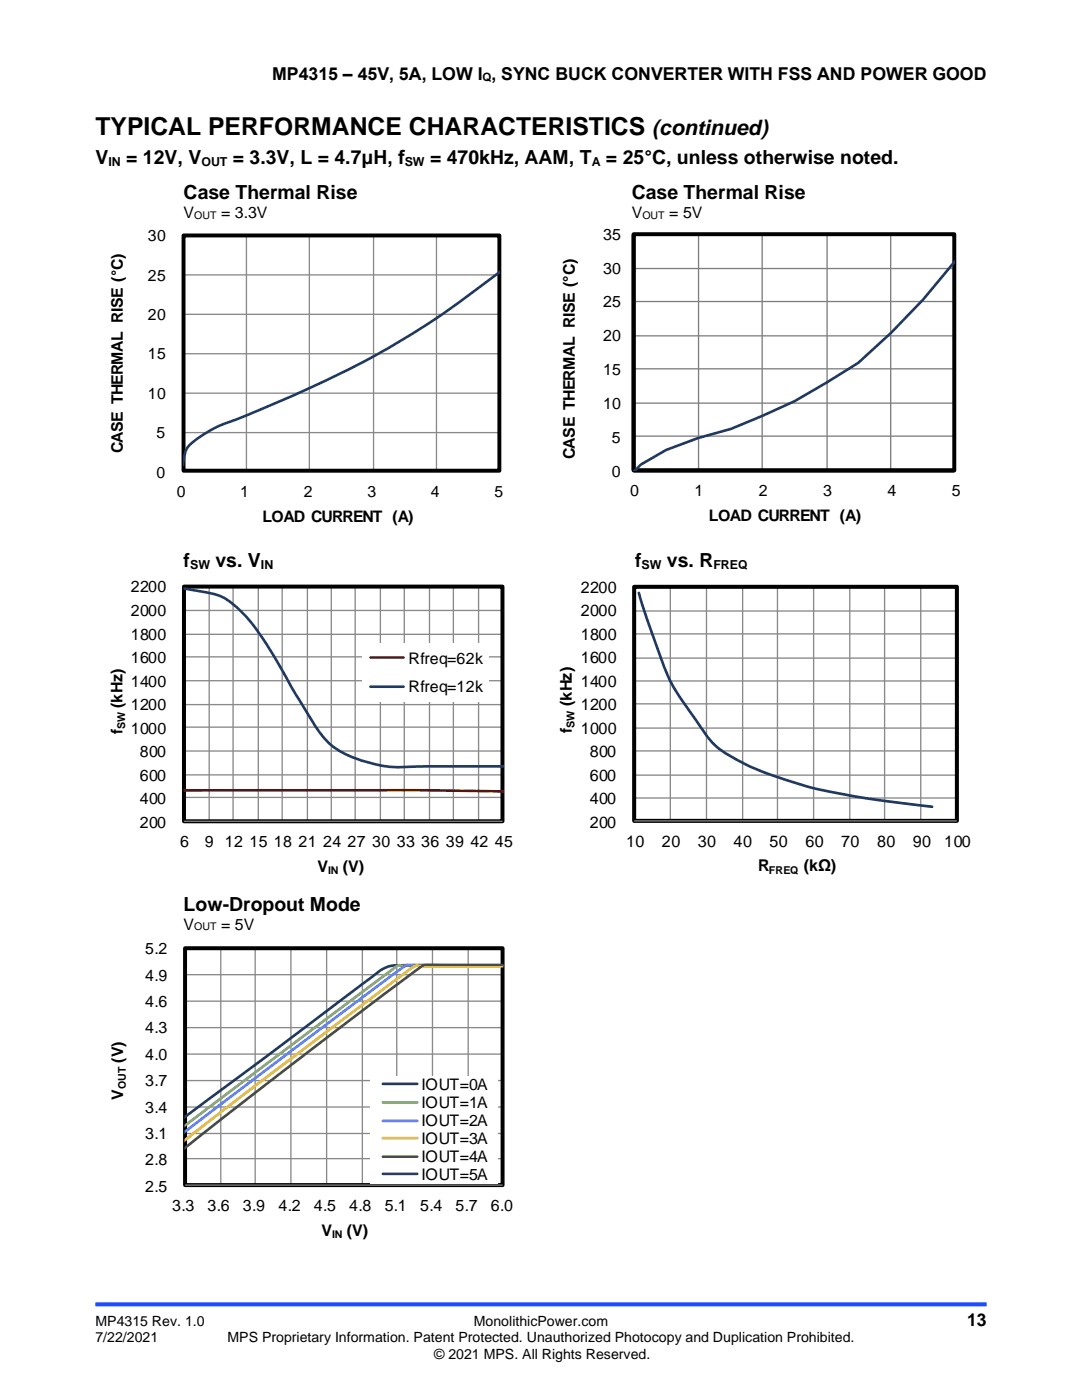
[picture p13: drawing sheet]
<svg xmlns="http://www.w3.org/2000/svg" width="216mm" height="279mm" viewBox="0 0 216 279" stroke-linecap="round" stroke-linejoin="round" font-family="sans-serif">
<defs><g id="words">
<text font-size="4.9" x="19" y="27">TYPICAL PERFORMANCE CHARACTERISTICS</text>
<text font-size="4.2" x="130.1" y="27">(continued)</text>
<g font-size="3.9">
<text x="19" y="32.7">V</text>
<text x="25.2" y="32.7">= 12V, V</text>
<text x="46.5" y="32.7">= 3.3V, L = 4.7μH, f</text>
<text x="85.8" y="32.7">= 470kHz, AAM, T</text>
<text x="120.9" y="32.7">= 25°C, unless otherwise noted.</text>
<text x="36.6" y="39.8">Case Thermal Rise</text>
<text x="126.1" y="39.8">Case Thermal Rise</text>
<text x="36.6" y="113.2">f</text>
<text x="43" y="113.2">vs. V</text>
<text x="126.7" y="113.2">f</text>
<text x="133.1" y="113.2">vs. R</text>
<text x="36.6" y="181.7">Low-Dropout Mode</text>
</g>
<g font-size="3.5">
<text x="54.3" y="16">MP4315 – 45V, 5A, LOW I , SYNC BUCK CONVERTER WITH FSS AND POWER GOOD</text>
<text x="193" y="264.5">13</text>
</g>
<g font-size="3.2">
<text x="36.6" y="43.5">V</text>
<text x="44.1" y="43.5">= 3.3V</text>
<text x="120.3" y="47.8">35</text>
<text x="126.1" y="43.5">V</text>
<text x="133.5" y="43.5">= 5V</text>
<text x="29.5" y="48.2">30</text>
<text x="29.5" y="56">25</text>
<text x="120.3" y="54.6">30</text>
<text x="29.5" y="63.9">20</text>
<text x="120.3" y="61.4">25</text>
<text x="29.5" y="71.7">15</text>
<text x="120.3" y="68.1">20</text>
<text x="120.3" y="74.9">15</text>
<text x="29.5" y="79.6">10</text>
<text x="120.3" y="81.6">10</text>
<text x="31.2" y="87.5">5</text>
<text x="122.1" y="88.4">5</text>
<text x="24.5" y="90.5" transform="rotate(-90 24.5 90.5)">CASE THERMAL RISE (°C)</text>
<text x="31.2" y="95.3">0</text>
<text x="114.7" y="91.6" transform="rotate(-90 114.7 91.6)">CASE THERMAL RISE ( C)</text>
<text x="122.1" y="95.1">0</text>
<text x="35.3" y="99.1">0</text>
<text x="47.9" y="99.1">1</text>
<text x="60.6" y="99.1">2</text>
<text x="73.3" y="99.1">3</text>
<text x="86" y="99.1">4</text>
<text x="98.7" y="99.1">5</text>
<text x="125.7" y="98.9">0</text>
<text x="138.6" y="98.9">1</text>
<text x="151.4" y="98.9">2</text>
<text x="164.2" y="98.9">3</text>
<text x="177.1" y="98.9">4</text>
<text x="189.9" y="98.9">5</text>
<text x="52.3" y="104.1">LOAD CURRENT (A)</text>
<text x="141.4" y="103.9">LOAD CURRENT (A)</text>
<text x="26.1" y="118.2">2200</text>
<text x="115.9" y="118.3">2200</text>
<text x="26.1" y="122.9">2000</text>
<text x="115.9" y="123">2000</text>
<text x="26.1" y="127.6">1800</text>
<text x="115.9" y="127.7">1800</text>
<text x="26.1" y="137">1400</text>
<text x="26.1" y="132.3">1600</text>
<text x="81.5" y="132.4">Rfreq=62k</text>
<text x="115.9" y="137">1400</text>
<text x="115.9" y="132.4">1600</text>
<text x="24.4" y="141.3" transform="rotate(-90 24.4 141.3)">(kHz)</text>
<text x="26.1" y="141.7">1200</text>
<text x="81.5" y="138.2">Rfreq=12k</text>
<text x="114.1" y="140.9" transform="rotate(-90 114.1 140.9)">(kHz)</text>
<text x="115.9" y="141.7">1200</text>
<text x="24.4" y="146.6" transform="rotate(-90 24.4 146.6)">f</text>
<text x="26.1" y="146.4">1000</text>
<text x="114.1" y="146.3" transform="rotate(-90 114.1 146.3)">f</text>
<text x="115.9" y="146.4">1000</text>
<text x="27.9" y="155.8">600</text>
<text x="27.9" y="151.1">800</text>
<text x="117.7" y="155.8">600</text>
<text x="117.7" y="151.1">800</text>
<text x="27.9" y="160.5">400</text>
<text x="117.7" y="160.5">400</text>
<text x="27.9" y="165.2">200</text>
<text x="117.7" y="165.2">200</text>
<text x="36" y="169">6</text>
<text x="40.9" y="169">9</text>
<text x="44.9" y="169">12</text>
<text x="49.8" y="169">15</text>
<text x="54.7" y="169">18</text>
<text x="59.6" y="169">21</text>
<text x="63.3" y="174">V</text>
<text x="64.5" y="169">24</text>
<text x="68.4" y="174">(V)</text>
<text x="69.4" y="169">27</text>
<text x="74.3" y="169">30</text>
<text x="79.2" y="169">33</text>
<text x="84.1" y="169">36</text>
<text x="89" y="169">39</text>
<text x="93.9" y="169">42</text>
<text x="98.7" y="169">45</text>
<text x="124.9" y="169.1">10</text>
<text x="132.1" y="169.1">20</text>
<text x="139.2" y="169.1">30</text>
<text x="146.4" y="169.1">40</text>
<text x="151.3" y="173.9">R</text>
<text x="153.5" y="169.1">50</text>
<text x="160.4" y="173.9">(kΩ)</text>
<text x="160.7" y="169.1">60</text>
<text x="167.9" y="169.1">70</text>
<text x="175" y="169.1">80</text>
<text x="182.2" y="169.1">90</text>
<text x="188.4" y="169.1">100</text>
<text x="36.6" y="185.5">V</text>
<text x="44.1" y="185.5">= 5V</text>
<text x="29" y="190.4">5.2</text>
<text x="29" y="195.7">4.9</text>
<text x="29" y="201">4.6</text>
<text x="29" y="206.2">4.3</text>
<text x="24.6" y="212.1" transform="rotate(-90 24.6 212.1)">(V)</text>
<text x="29" y="211.5">4.0</text>
<text x="24.6" y="219.5" transform="rotate(-90 24.6 219.5)">V</text>
<text x="29" y="216.8">3.7</text>
<text x="84.1" y="217.6">IOUT=0A</text>
<text x="84.1" y="221.2">IOUT=1A</text>
<text x="29" y="227.3">3.1</text>
<text x="29" y="222">3.4</text>
<text x="84.1" y="224.8">IOUT=2A</text>
<text x="29" y="232.6">2.8</text>
<text x="84.1" y="228.4">IOUT=3A</text>
<text x="84.1" y="232">IOUT=4A</text>
<text x="29" y="237.9">2.5</text>
<text x="84.1" y="235.6">IOUT=5A</text>
<text x="34.3" y="241.7">3.3</text>
<text x="41.4" y="241.7">3.6</text>
<text x="48.5" y="241.7">3.9</text>
<text x="55.5" y="241.7">4.2</text>
<text x="62.6" y="241.7">4.5</text>
<text x="69.7" y="241.7">4.8</text>
<text x="76.8" y="241.7">5.1</text>
<text x="83.8" y="241.7">5.4</text>
<text x="90.9" y="241.7">5.7</text>
<text x="98" y="241.7">6.0</text>
<text x="64.2" y="246.6">V</text>
<text x="69.2" y="246.6">(V)</text>
</g>
<g font-size="2.8">
<text x="19" y="264.5">MP4315 Rev. 1.0</text>
<text x="19" y="267.9">7/22/2021</text>
<text x="45.4" y="267.9">MPS Proprietary Information. Patent Protected. Unauthorized Photocopy and Duplication Prohibited.</text>
<text x="94.6" y="264.5">MonolithicPower.com</text>
<text x="86.6" y="271.2">© 2021 MPS. All Rights Reserved.</text>
</g>
<g font-size="2.5">
<text x="21.6" y="33.1">IN</text>
<text x="40.2" y="33.1">OUT</text>
<text x="80.8" y="33.1">SW</text>
<text x="118.1" y="33.1">A</text>
<text x="37.9" y="113.6">SW</text>
<text x="52.1" y="113.6">IN</text>
<text x="128" y="113.6">SW</text>
<text x="142.4" y="113.6">FREQ</text>
</g>
<text font-size="2.3" x="96.3" y="16.2">Q</text>
<text font-size="2.2" x="153.4" y="174.4">FREQ</text>
<g font-size="2.1">
<text x="38.8" y="43.7">OUT</text>
<text x="128.2" y="43.7">OUT</text>
<text x="24.9" y="145.5" transform="rotate(-90 24.9 145.5)">SW</text>
<text x="114.7" y="145.3" transform="rotate(-90 114.7 145.3)">SW</text>
<text x="65.5" y="174.5">IN</text>
<text x="38.8" y="185.7">OUT</text>
<text x="25.1" y="217.4" transform="rotate(-90 25.1 217.4)">OUT</text>
<text x="66.3" y="247.1">IN</text>
</g>
</g></defs>
<path d="M19 260.3h177.8" fill="none" stroke="#1c4eff" stroke-width=".8" stroke-linecap="butt"/>
<g fill="none" stroke="#898989" stroke-width=".26">
<path d="M36.6 47h63v46.9M36.6 54.9h63M49.2 47v46.9M61.7 47v46.9M74.5 47v46.9M87.1 47v46.9M36.6 62.7h63M36.6 70.6h63M36.6 78.5h63M36.6 86.3h63M36.7 117.1h63.6v46.8M41.7 117.1v46.8"/>
<path d="M46.5 117.1v46.8M51.5 117.1v46.8M56.3 117.1v46.8M61.3 117.1v46.8M66.1 117.1v46.8M70.9 117.1v46.8M75.9 117.1v46.8M80.7 117.1v46.8M85.7 117.1v46.8M90.5 117.1v46.8M95.5 117.1v46.8M36.7 121.8h63.6"/>
<path d="M36.7 126.6h63.6M36.7 131.1h63.6M36.7 135.9h63.6M36.7 140.6h63.6M36.7 145.1h63.6M36.7 149.9h63.6M36.7 154.6h63.6M36.7 159.1h63.6"/>
</g>
<path d="M36.6 47h63v46.9h-63zM126.4 46.7h64v47.2h-64zM126.4 46.7v47.2h64M36.7 117.1h63.6v46.8h-63.6z" fill="none" stroke="#000" stroke-width=".79" stroke-linecap="butt"/>
<path d="M36.6 47v46.9h63M36.7 117.1v46.8" fill="none" stroke="#000" stroke-width=".26"/>
<path d="M99.8 54.2a173.5 173.5 0 0 1-31.7 20.2 339.7 339.7 0 0 1-25.3 11 19.7 19.7 0 0 0-5.4 4l-.5 1-.4 2.4" fill="none" stroke="#203864" stroke-width=".52"/>
<path d="M126.4 46.7h64v47.2M126.4 53.6h64M139.4 46.7v47.2M152.1 46.7v47.2M165 46.7v47.2M177.7 46.7v47.2M126.4 60.2h64M126.4 67h64M126.4 73.6h64M126.4 80.5h64M126.4 87h64M36.7 163.9h63.6" fill="none" stroke="#7f7f7f" stroke-width=".26"/>
<path d="M190.5 52.1l-6.3 7.7-6.3 6.6-6.7 6-6.3 4-6.3 3.7-6.4 2.9-6.3 2.6-6.6 1.8-6.4 2.4-5 2.9-1.3 1.3M36.8 117.5l.9 .1a21.4 21.4 0 0 1 7.5 2 31.8 31.8 0 0 1 8.8 10.2l2 3.4a154.4 154.4 0 0 0 8.1 13.4 15.7 15.7 0 0 0 8.8 5.4 24.4 24.4 0 0 0 10.6 1l16.9-.1" fill="none" stroke="#203864" stroke-width=".53"/>
<path d="M36.8 157.7h46.7l16.9 .3" fill="none" stroke="#c00000" stroke-width=".53"/>
<path d="M72.3 128.3h25.2v11.7h-25.2z" fill-rule="evenodd" fill="#fff"/>
<path d="M73.9 131.2h6.6" fill="none" stroke="#c00000" stroke-width=".53"/>
<path d="M73.9 137h6.6M100.5 192.6h-14.9a54.1 54.1 0 0 0-8.1 .3 18.3 18.3 0 0 0-4.6 3.1l-36.2 27" fill="none" stroke="#203864" stroke-width=".53"/>
<g fill="none" stroke="#898989" stroke-width=".27">
<path d="M126.5 117.1h64.4v46.7M133.8 117.1v46.7M141 117.1v46.7M148.2 117.1v46.7M155.1 117.1v46.7M162.3 117.1v46.7M169.6 117.1v46.7M176.5 117.1v46.7M183.7 117.1v46.7M126.5 121.9h64.4M126.5 126.5h64.4M126.5 131.3h64.4"/>
<path d="M126.5 135.9h64.4M126.5 140.5h64.4M126.5 145.3h64.4M126.5 149.9h64.4M126.5 154.7h64.4M126.5 159.3h64.4"/>
</g>
<path d="M126.5 117.1h64.4v46.7h-64.4z" fill="none" stroke="#000" stroke-width=".8" stroke-linecap="butt"/>
<path d="M126.5 117.1v46.7" fill="none" stroke="#000" stroke-width=".27"/>
<path d="M126.5 163.8h64.4" fill="none" stroke="#7f7f7f" stroke-width=".27"/>
<path d="M127.5 118.3l1.1 3.7 2.3 6.6a39.4 39.4 0 0 0 7.3 14.1l.5 .7a21.7 21.7 0 0 0 5.3 6.4 54.4 54.4 0 0 0 15.7 6.7 150 150 0 0 0 24 4.2l2.3 .3" fill="none" stroke="#203864" stroke-width=".54"/>
<g fill="none" stroke="#898989" stroke-width=".26">
<path d="M36.9 189.2h63.4v47.3M36.9 194.5h63.4M36.9 199.8h63.4M44.1 189.2v47.3M50.9 189.2v47.3M58 189.2v47.3M65.2 189.2v47.3M72.3 189.2v47.3M79.2 189.2v47.3M86.3 189.2v47.3M93.4 189.2v47.3M36.9 205.1h63.4"/>
<path d="M36.9 210.4h63.4M36.9 215.6h63.4M36.9 220.9h63.4M36.9 226.2h63.4M36.9 231.2h63.4"/>
</g>
<path d="M36.9 189.2h63.4v47.3h-63.4z" fill="none" stroke="#000" stroke-width=".79" stroke-linecap="butt"/>
<path d="M36.9 189.2v47.3" fill="none" stroke="#000" stroke-width=".26"/>
<path d="M36.9 236.5h63.4" fill="none" stroke="#7f7f7f" stroke-width=".26"/>
<path d="M100.5 192.7h-19.5a2.7 2.7 0 0 0-2.7 .8l-41.6 31.3" fill="none" stroke="#70ad47" stroke-width=".53"/>
<path d="M100.5 192.7h-17.8a2.89 2.89 0 0 0-2.5 .5l-22.1 16.5-21.4 16.3" fill="none" stroke="#4472c4" stroke-width=".53"/>
<path d="M100.5 192.8h-16.8a2.61 2.61 0 0 0-2.4 1l-30.7 23.1-13.9 10.8" fill="none" stroke="#ffc000" stroke-width=".53"/>
<path d="M100.5 192.6h-14.5a2.71 2.71 0 0 0-2.8 .9l-24.3 18.4-22.2 17.3" fill="none" stroke="#43682b" stroke-width=".53"/>
<path d="M74 214.7h25.4v21.4h-25.4z" fill-rule="evenodd" fill="#fff"/>
<path d="M76.4 216.3h6.9" fill="none" stroke="#203864" stroke-width=".53"/>
<path d="M76.4 220h6.9" fill="none" stroke="#70ad47" stroke-width=".53"/>
<path d="M76.4 223.7h6.9" fill="none" stroke="#4472c4" stroke-width=".53"/>
<path d="M76.4 227.1h6.9" fill="none" stroke="#ffc000" stroke-width=".53"/>
<path d="M76.4 230.8h6.9" fill="none" stroke="#43682b" stroke-width=".53"/>
<path d="M76.4 234.3h6.9" fill="none" stroke="#264478" stroke-width=".53"/>
<use href="#words"/>
</svg>
